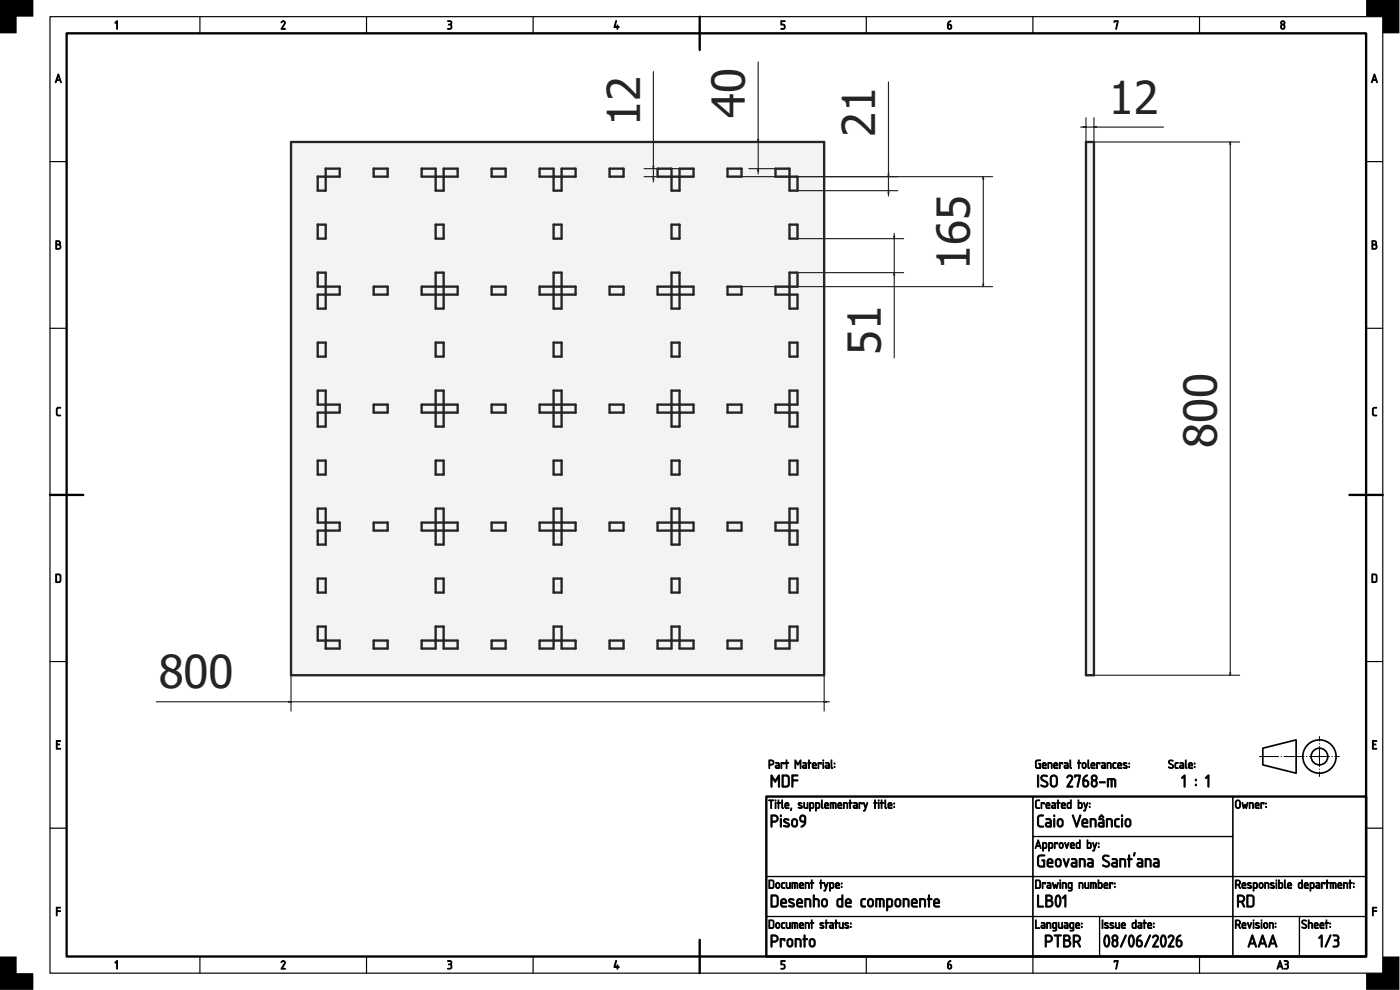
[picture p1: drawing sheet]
<svg xmlns="http://www.w3.org/2000/svg" width="420mm" height="297mm" viewBox="0 0 420 297" stroke-linecap="round" stroke-linejoin="round" font-family="sans-serif">
<defs><g id="words">
<g font-size="13.7" fill="#212529">
<text x="223.5" y="35.3" transform="rotate(-90 223.5 35.3)">40</text>
<text x="332.8" y="34.1">12</text>
<text x="192.1" y="37.9" transform="rotate(-90 192.1 37.9)">12</text>
<text x="262.7" y="41" transform="rotate(-90 262.7 41)">21</text>
<text x="291.1" y="81" transform="rotate(-90 291.1 81)">165</text>
<text x="264.4" y="106.6" transform="rotate(-90 264.4 106.6)">51</text>
<text x="365.2" y="134.3" transform="rotate(-90 365.2 134.3)">800</text>
<text x="47.6" y="206.6">800</text>
</g>
</g></defs>
<path d="M20 10h390v277h-390zM210 5v10M15 148.5h10M405 148.5h10M230 239h180v48h-180zM210 282v10" fill="none" stroke="#000" stroke-width=".7"/>
<g fill="none" stroke="#000" stroke-width=".35">
<path d="M15 5h400v287h-400zM60 5v5M110 5v5M160 5v5M260 5v5M310 5v5M360 5v5M15 48.5h5M410 48.5h5M15 98.5h5M410 98.5h5M15 198.5h5"/>
<path d="M410 198.5h5M230 239h80v24h-80zM310 239h60v12h-60zM370 239h40v24h-40zM15 248.5h5M310 251h60v12h-60zM410 248.5h5M230 263h80v12h-80zM230 275h80v12h-80zM310 263h60v12h-60zM310 275h20v12h-20zM330 275h40v12h-40z"/>
<path d="M370 275h20v12h-20zM370 263h40v12h-40zM390 275h20v12h-20zM60 287v5M110 287v5M160 287v5M260 287v5M310 287v5M360 287v5"/>
</g>
<g fill="#000" stroke="#000" stroke-width=".3">
<path d="M35 6.3l.3 .1-.2 2.4-.1-2.2-.3 .4-.2-.1zM84.5 6.5a.64 .64 0 0 1 .9-.2 .64 .64 0 0 1 .1 .9l-.8 1.4h.8l.1 .2h-1.2l.9-1.7a.44 .44 0 0 0-.2-.6 .44 .44 0 0 0-.6 .4zM134.4 6.2h.1a.73 .73 0 0 1 .9 .2 .73 .73 0 0 1-.1 1 .78 .78 0 0 1 .2 1.1 .78 .78 0 0 1-1.1 .1 .66 .66 0 0 0 1-.5 .66 .66 0 0 0-.8-.7 .52 .52 0 0 0 .6-.2 .52 .52 0 0 0-.1-.7l-.7-.1zM184.8 6.2l.2 .2-.5 1.6h.7l.1-.5 .1 .5 .4 .2-.4 .1-.1 .5-.1-.5-.9-.1zM234.4 6.3h1.2l-1 .2v.8a.8 .8 0 0 1 1 .5 .8 .8 0 0 1-.6 1l-.6-.1 .6-.1a.54 .54 0 0 0 .4-.6 .54 .54 0 0 0-.5-.5h-.5zM334.4 6.2l1.2 .1-.6 2.5 .3-2.3h-.7l-.2 .2zM17.1 122.4l1-.2v.2l-.9 .3-.1 1.5 .3 .3h.7l.1 .3h-.9l-.4-.4v-1.6zM412.1 122.4l1-.2v.2l-.9 .3-.1 1.5 .3 .3h.6l.1 .3h-.8l-.4-.4v-1.6zM16.9 222.2h1.3l-.2 .3h-.9v.7l.8 .2-.8 .1v1h1l.1 .3h-1.3zM411.9 222.2h1.2l-.1 .3h-.9v.7l.8 .2-.8 .1v1h.9l.1 .3h-1.2zM16.9 272.2l1.3 .1-1 .1v.8l1 .2-1 .1-.2 1.3zM411.9 272.2l1.3 .1-1.1 .1v.8l1.1 .2-1.1 .1-.1 1.3z"/>
<path d="M35 288.3l.3 .1-.2 2.4-.1-2.2-.3 .4-.2-.2zM84.5 288.4a.64 .64 0 0 1 .9-.1 .64 .64 0 0 1 .1 .9l-.8 1.4h.8l.1 .2h-1.2l.9-1.7a.44 .44 0 0 0-.2-.7 .44 .44 0 0 0-.6 .4zM134.4 288.2h.1a.73 .73 0 0 1 .9 .2 .73 .73 0 0 1-.1 1 .78 .78 0 0 1 .2 1.1 .78 .78 0 0 1-1.1 .1 .66 .66 0 0 0 1-.5 .66 .66 0 0 0-.8-.7 .52 .52 0 0 0 .6-.3 .52 .52 0 0 0-.1-.6l-.7-.1zM184.8 288.2l.2 .1-.5 1.7h.7l.1-.5 .1 .5 .4 .2-.4 .1-.1 .5-.1-.5-.9-.1zM234.4 288.2l1.2 .1-1 .2v.7a.8 .8 0 0 1 1 .6 .8 .8 0 0 1-.6 1l-.6-.1 .6-.2a.54 .54 0 0 0 .4-.5 .54 .54 0 0 0-.5-.5h-.5zM334.4 288.2l1.2 .1-.6 2.5 .3-2.3h-.7l-.2 .2z"/>
<path d="M284.6 6.6l.7-.3-.7 1a.74 .74 0 0 1 1 .2 .74 .74 0 0 1-.2 1 .74 .74 0 0 1-1-.1v-1.3zM284.6 7.5v.7a.4 .4 0 0 0 .4 .4 .4 .4 0 0 0 .4-.4l-.1-.6z"/>
<path d="M384.5 8a.5 .5 0 0 0 1 0 .5 .5 0 0 0-1 0zM384.6 6.9a.4 .4 0 0 0 .8 0 .4 .4 0 0 0-.8 0zM384.6 6.4a.65 .65 0 0 1 .9 .1 .65 .65 0 0 1-.1 .9 .76 .76 0 0 1 .2 1.1 .76 .76 0 0 1-1.2 0 .76 .76 0 0 1 .2-1.1l-.3-.6z"/>
<path d="M17.4 22.2l.2 .1 .8 2.3-.1 .2-.3-.7h-1l-.2 .7-.2-.1zM17.5 22.7l-.4 1.2h.8z"/>
<path d="M412.4 22.2l.2 .1 .8 2.3-.1 .2-.3-.7h-1l-.2 .7-.2-.1zM412.5 22.7l-.4 1.2h.8z"/>
<path d="M16.8 72.3l.6-.1a.65 .65 0 0 1 .7 .4 .65 .65 0 0 1-.2 .8 .77 .77 0 0 1 .4 .8 .77 .77 0 0 1-.7 .6h-.8zM17 73.5v1.1h.5a.52 .52 0 0 0 .5-.6 .52 .52 0 0 0-.5-.5zM17 72.5v.8h.5a.39 .39 0 0 0 .4-.4 .39 .39 0 0 0-.4-.4z"/>
<path d="M411.8 72.3l.6-.1a.65 .65 0 0 1 .7 .4 .65 .65 0 0 1-.2 .8 .77 .77 0 0 1 .4 .8 .77 .77 0 0 1-.7 .6h-.8zM412 73.5v1.1h.5a.52 .52 0 0 0 .5-.6 .52 .52 0 0 0-.5-.5zM412 72.5v.8h.5a.39 .39 0 0 0 .4-.4 .39 .39 0 0 0-.4-.4z"/>
<path d="M17 172.5v2h.8l.2-.4v-1.4l-.2-.2zM16.8 172.2h1l.5 .5v1.6l-.5 .5h-1z"/>
<path d="M412 172.5v2h.8l.2-.4v-1.4l-.2-.2zM411.7 172.2h1.1l.4 .5v1.6l-.4 .5h-1.1z"/>
<path d="M231 228.3v1h.6a.52 .52 0 0 0 .4-.6 .52 .52 0 0 0-.5-.4zM230.8 228h.7a.77 .77 0 0 1 .8 .8 .77 .77 0 0 1-.7 .8h-.6v.8l-.2 .1zM233 229.9l.1 .4h.6v-.5zM232.8 228.8h.8l.3 .5v1.2l-.8 .1a.52 .52 0 0 1-.5-.5 .52 .52 0 0 1 .5-.5h.6l-.1-.4-.8-.2zM234.4 228.8l1 .1-.1 .4-.2-.3h-.5l-.1 1.6zM236 228l.2 .1v.7l.5 .1-.5 .1-.1 1.6-.2-1.6-.2-.1 .2-.1zM238.6 228l.9 1.2 .8-1.2v2.5l-.2-.1v-1.8l-.6 1-.7-1v1.8l-.2 .2zM241.1 229.9l.1 .4h.6v-.5zM241 228.8h.8l.3 .5v1.2l-.8 .1a.52 .52 0 0 1-.5-.5 .52 .52 0 0 1 .5-.5h.5v-.4l-.8-.2zM242.7 228l.2 .1v.7l.6 .1-.6 .1-.1 1.6-.1-1.6-.3-.1 .3-.1zM244.1 229.2l-.1 .4h.8l-.2-.5zM244 228.9a.64 .64 0 0 1 .8 0 .64 .64 0 0 1 .1 .9h-.9l.1 .5 .9 .2-.7 .1a1.06 1.06 0 0 1-.3-1.7zM245.5 228.8l1 .1-.1 .4-.1-.3h-.6l-.1 1.6zM247 228.8l.2 .1-.1 1.7zM246.9 228.2a.2 .2 0 0 1 .4 0 .2 .2 0 0 1-.4 0zM248 229.9v.4h.7v-.5zM247.8 228.8h.8l.3 .5v1.2l-.8 .1a.52 .52 0 0 1-.5-.5 .52 .52 0 0 1 .5-.5h.6l-.1-.4-.8-.2zM249.4 228l.3 .1 .1 2.5-.4-.4zM250.4 230h.2v.3h-.2zM250.4 228.9h.2v.3h-.2z"/>
<path d="M231.4 232.6h.3l.9 1.6 1-1.6h.3v3.5l-.3-.2v-2.6l-1 1.4-.9-1.4v2.7l-.3 .1zM235 232.9v2.9a1.14 1.14 0 0 0 1.5-.4v-2.2l-.4-.3zM234.7 232.6l1.6-.1 .6 .7v2.4l-.6 .6-1.6-.1zM237.7 232.5h1.6l.2 .2-.2 .1h-1.3v1.2h1.3l.2 .2-.2 .1h-1.3v1.7l-.2 .2-.2-.2z"/>
<path d="M311.4 232.6l.3 .1v3.3l-.2 .2-.1-.2zM312.6 232.8a1.41 1.41 0 0 1 1.8 .1l-.3 .1a.73 .73 0 0 0-1-.1 .73 .73 0 0 0-.2 .9l1.1 .6a1.02 1.02 0 0 1 .3 1.5 1.02 1.02 0 0 1-1.6 .1l-.3-.3 .1-.2a.88 .88 0 0 0 1 .4 .88 .88 0 0 0 .6-.9l-1.6-1.1-.2-.5zM315.8 233l-.3 .6v1.6a.75 .75 0 0 0 .8 .6 .75 .75 0 0 0 .7-.7v-1.5a.75 .75 0 0 0-.4-.7 .75 .75 0 0 0-.8 .1zM315.5 232.8a1.1 1.1 0 0 1 1.2-.2 1.1 1.1 0 0 1 .7 1v1.5a1.1 1.1 0 0 1-1.1 1.1 1.1 1.1 0 0 1-1.1-1.1v-1.8zM320.4 232.8a.92 .92 0 0 1 1.3-.1 .92 .92 0 0 1 .1 1.2l-1.2 1.9h1.2l.1 .4h-1.7l1.3-2.4a.63 .63 0 0 0-.3-.9 .63 .63 0 0 0-.9 .5l-.2-.2zM322.5 232.5h1.6l.2 .2-.9 3.5-.2-.2 .7-3.1h-1.1l-.2 .3zM325.4 233l1-.4v.2l-.9 .6-.2 .6a1.1 1.1 0 0 1 1.5 1 1.1 1.1 0 0 1-1.4 1.1l-.5-.7 .1-1.6zM325.3 234.3v1a.57 .57 0 0 0 .6 .5 .57 .57 0 0 0 .5-.5l-.1-.8zM327.7 235a.7 .7 0 0 0 1.4 0 .7 .7 0 0 0-1.4 0zM327.8 233.4a.6 .6 0 0 0 1.2 0 .6 .6 0 0 0-1.2 0zM327.8 232.7a.93 .93 0 0 1 1.3 .1 .93 .93 0 0 1-.2 1.4 1.09 1.09 0 0 1 .3 1.6 1.09 1.09 0 0 1-1.7 0 1.09 1.09 0 0 1 .3-1.6l-.3-.8zM330 234.6h1.6l.2 .1-1.7 .2zM332.4 233.6h.1a2.46 2.46 0 0 1 2.3 .3v2.2l-.3-.1-.1-1.9-.6-.1v2l-.2 .2-.2-.2v-2h-.7v2l-.2 .2-.2-.2z"/>
<path d="M310.9 228.2l1.4-.2-.2 .2-.9 .1-.2 .4v1.2l.2 .4h.8v-1l-.3-.1 .6-.1v1.4l-1 .1-.5-.3-.1-1.7zM313.1 229.2l-.1 .4h.8l-.2-.5zM313 228.9a.64 .64 0 0 1 .8 0 .64 .64 0 0 1 .1 .9h-.9l.1 .5 .9 .2-.7 .1a1.06 1.06 0 0 1-.3-1.7zM314.5 228.8a.87 .87 0 0 1 1 .1 .87 .87 0 0 1 .3 1l-.2 .7-.1-1.4-.8-.2v1.4l-.2 .1zM316.5 229.2v.4h.7l-.2-.5zM316.4 228.9a.64 .64 0 0 1 .9 0 .64 .64 0 0 1 .1 .9h-.9l.1 .5 .9 .2-.8 .1a1.06 1.06 0 0 1-.3-1.7zM318 228.8l1 .1-.1 .4-.2-.3h-.5l-.1 1.6zM319.6 229.9l.1 .4h.6v-.5zM319.5 228.8h.8l.3 .5v1.2l-.8 .1a.52 .52 0 0 1-.5-.5 .52 .52 0 0 1 .5-.5h.5v-.4l-.8-.2zM321.1 228l.2 .1 .2 2.5-.4-.4zM323.7 228l.2 .1v.7l.5 .1-.5 .1-.1 1.6-.2-1.6-.2-.1 .2-.1zM325.1 229.1l-.1 .9a.4 .4 0 0 0 .4 .3 .4 .4 0 0 0 .4-.4l-.2-.8zM325 228.9a.64 .64 0 0 1 1 .5v.6a.64 .64 0 0 1-.6 .6 .64 .64 0 0 1-.7-.7zM326.5 228l.2 .1 .2 2.5-.4-.4zM327.7 229.2l-.1 .4h.8l-.2-.5zM327.6 228.9a.64 .64 0 0 1 .9 0 .64 .64 0 0 1 0 .9h-.9l.1 .5 1 .2-.8 .1a1.06 1.06 0 0 1-.3-1.7zM329.1 228.8l1 .1-.1 .4-.1-.3h-.5l-.2 1.6zM330.8 229.9l.1 .4h.6v-.5zM330.7 228.8h.8l.3 .5-.1 1.2-.7 .1a.52 .52 0 0 1-.5-.5 .52 .52 0 0 1 .5-.5h.5v-.4l-.8-.2zM332.3 228.8a.87 .87 0 0 1 1 .1 .87 .87 0 0 1 .2 1l-.1 .7-.2-1.4-.7-.2v1.4l-.2 .1zM334.1 228.9l.7-.1 .1 .2a.52 .52 0 0 0-.6 0 .52 .52 0 0 0-.1 .6v.6l.8 .3a.65 .65 0 0 1-.8 0 .65 .65 0 0 1-.3-.8zM335.7 229.2l-.1 .4h.8l-.2-.5zM335.6 228.9a.64 .64 0 0 1 .8 0 .64 .64 0 0 1 .1 .9h-.9l.1 .5 1 .2-.8 .1a1.06 1.06 0 0 1-.3-1.7zM337.2 228.9a.5 .5 0 0 1 .5-.2 .5 .5 0 0 1 .4 .5l-.6-.2-.2 .2 .8 .5a.55 .55 0 0 1-.1 .9 .55 .55 0 0 1-.8-.4l.6 .1 .3-.2-.9-.6zM338.8 230h.2v.3h-.2zM338.8 228.9h.2v.3h-.2z"/>
<path d="M350.8 228.2l.2-.1a.75 .75 0 0 1 1 .3h-.1a.49 .49 0 0 0-.8-.1 .49 .49 0 0 0 .1 .7l.6 .3a.73 .73 0 0 1 0 1.2 .73 .73 0 0 1-1.1-.4h.1a.54 .54 0 0 0 .8 .3 .54 .54 0 0 0 .2-.7l-1-.6-.1-.4zM352.7 228.9l.8-.1 .1 .2a.52 .52 0 0 0-.6 0 .52 .52 0 0 0-.2 .6l.1 .6 .7 .3a.65 .65 0 0 1-.8 0 .65 .65 0 0 1-.2-.8zM354.3 229.9l.1 .4h.6v-.5zM354.1 228.8h.9l.3 .5-.1 1.2-.7 .1a.52 .52 0 0 1-.5-.5 .52 .52 0 0 1 .5-.5h.5v-.4l-.9-.2zM355.8 228l.2 .1 .1 2.5-.4-.4zM357 229.2l-.1 .4h.8l-.2-.5zM356.9 228.9a.64 .64 0 0 1 .8 0 .64 .64 0 0 1 .1 .9h-.9l.1 .5 .9 .2-.8 .1a1.06 1.06 0 0 1-.2-1.7zM358.4 230h.2v.3h-.2zM358.4 228.9h.2v.3h-.2z"/>
<path d="M355.3 232.6l.4 .1v3.3l-.2 .2-.2-.2v-2.9l-.5 .5-.2-.2zM358.8 235.3h.2v.4h-.2zM358.8 233.8h.2v.4h-.2zM362.5 232.6l.3 .1v3.3l-.1 .2-.2-.2v-2.9l-.5 .5-.2-.2z"/>
<path d="M230.7 240l1.5 .1-.6 .1-.2 2.4-.1-2.4h-.6zM232.7 240.8l.2 .1-.1 1.7zM232.6 240.2a.2 .2 0 0 1 .4 0 .2 .2 0 0 1-.4 0zM233.5 240l.2 .1v.7l.6 .1-.6 .1-.1 1.6-.1-1.6-.3-.1 .3-.1zM234.6 240l.3 .1 .1 2.5-.4-.4zM235.9 241.2l-.1 .4h.7l-.2-.5zM235.7 240.9a.64 .64 0 0 1 .9 0 .64 .64 0 0 1 .1 .9h-.9l.1 .5 .9 .2-.8 .1a1.06 1.06 0 0 1-.3-1.7zM237.4 242.5h.2l-.2 .7zM239.6 240.9a.5 .5 0 0 1 .6-.2 .5 .5 0 0 1 .4 .5l-.6-.2-.2 .2 .7 .5a.55 .55 0 0 1-.1 .9 .55 .55 0 0 1-.8-.4l.7 .1 .3-.2-1-.6zM241.2 240.8l.3 .1v1.3l.2 .1h.5v-1.4h.3v1.7h-.8a1.3 1.3 0 0 1-.5-1.8zM243.2 241v1.3h.7l.1-1.1zM243 240.8a.94 .94 0 0 1 1.3 .8 .94 .94 0 0 1-1.1 1l-.1 .8zM245 241v1.3h.7l.1-1.1zM244.8 240.8a.94 .94 0 0 1 1.3 .8 .94 .94 0 0 1-1.1 1l-.1 .8zM246.6 240l.2 .1 .1 2.5-.4-.4zM247.8 241.2l-.1 .4h.8l-.2-.5zM247.6 240.9a.64 .64 0 0 1 .9 0 .64 .64 0 0 1 .1 .9h-.9l.1 .5 .9 .2-.8 .1a1.06 1.06 0 0 1-.3-1.7zM249.2 240.8h.1a1.21 1.21 0 0 1 1.7 .5l-.2 1.3-.1-1.4-.5-.2-.1 1.6-.2-1.6h-.5l-.1 1.6zM251.7 241.2v.4h.7l-.2-.5zM251.6 240.9a.64 .64 0 0 1 .9 0 .64 .64 0 0 1 .1 .9h-.9l.1 .5 .9 .2-.8 .1a1.06 1.06 0 0 1-.3-1.7zM253.2 240.8a.87 .87 0 0 1 1 .1 .87 .87 0 0 1 .2 1l-.1 .7-.1-1.4-.8-.2v1.4l-.2 .1zM255 240l.2 .1v.7l.6 .1-.6 .1-.1 1.6-.1-1.6-.3-.1 .3-.1zM256.4 241.9v.4h.7v-.5zM256.2 240.8h.8l.3 .5v1.2l-.8 .1a.52 .52 0 0 1-.5-.5 .52 .52 0 0 1 .5-.5h.6l-.1-.4-.8-.2zM257.8 240.8l1 .1-.1 .4-.2-.3h-.5l-.1 1.6zM259.2 240.8l.2 .1 .4 1.2 .4-1.2h.2l-.9 2.5-.4-.2 .3-.1 .2-.6zM262.5 240l.2 .1v.7l.5 .1-.5 .1-.1 1.6-.1-1.6-.3-.1 .3-.1zM263.6 240.8l.2 .1-.1 1.7zM263.6 240.2a.17 .17 0 0 1 .3 0 .17 .17 0 0 1-.3 0zM264.5 240l.2 .1v.7l.5 .1-.5 .1-.1 1.6-.1-1.6-.3-.1 .3-.1zM265.6 240l.2 .1 .1 2.5-.3-.4zM266.8 241.2l-.1 .4h.8l-.2-.5zM266.7 240.9a.64 .64 0 0 1 .9 0 .64 .64 0 0 1 0 .9h-.9l.1 .5 1 .2-.8 .1a1.06 1.06 0 0 1-.3-1.7zM268.3 242h.2v.3h-.2zM268.3 240.9h.2v.3h-.2z"/>
<path d="M231.7 244.9v1.4h.8a.75 .75 0 0 0 .7-.7 .75 .75 0 0 0-.8-.7zM231.4 244.6l.2-.1a1.69 1.69 0 0 1 1.7 .4 1.1 1.1 0 0 1 .2 1.1 1.1 1.1 0 0 1-1 .7h-.8v1.3l-.3 .1zM234.2 245.7l.3 .1v2.2l-.1 .2-.2-.2zM234.2 244.8a.24 .24 0 0 1 .4 0 .24 .24 0 0 1-.4 0zM235.3 245.8a.97 .97 0 0 1 1.4 .3h-.1a.82 .82 0 0 0-1.1 .2l1.1 .6a.71 .71 0 0 1 .2 1 .71 .71 0 0 1-1 .2l-.6-.2 .2-.2a.65 .65 0 0 0 .7 .2 .65 .65 0 0 0 .5-.5l-1.3-.7-.2-.5zM238.1 246.1l-.2 1.2a.57 .57 0 0 0 .6 .5 .57 .57 0 0 0 .5-.6l-.2-1.1-.3-.2zM237.9 245.8a.92 .92 0 0 1 1.5 .6v.9a.91 .91 0 0 1-1 .9 .91 .91 0 0 1-.9-.9l.1-1.1zM240.2 244.9a1.03 1.03 0 0 1 1.3-.2 1.03 1.03 0 0 1 .3 1.4 1.69 1.69 0 0 1-1.4 2v-.2a1.49 1.49 0 0 0 1.1-1.2 1.17 1.17 0 0 1-1.4-.4 1.17 1.17 0 0 1 .1-1.4zM240.5 245a.78 .78 0 0 0-.1 1.1 .78 .78 0 0 0 1.1 .2v-.9a.56 .56 0 0 0-.4-.5 .56 .56 0 0 0-.6 .1z"/>
<path d="M310.9 240.2l1.1-.2v.2l-1 .3v1.4l.2 .4h.7l.1 .3h-.8l-.4-.4-.1-1.6zM312.5 240.8l1 .1-.2 .4-.1-.3h-.5l-.2 1.6zM314.2 241.2l-.1 .4h.8l-.2-.5zM314.1 240.9a.64 .64 0 0 1 .8 0 .64 .64 0 0 1 .1 .9h-.9l.1 .5 .9 .2-.7 .1a1.06 1.06 0 0 1-.3-1.7zM315.9 241.9l.1 .4h.6v-.5zM315.7 240.8h.8l.3 .5v1.2l-.8 .1a.52 .52 0 0 1-.5-.5 .52 .52 0 0 1 .5-.5h.6v-.4l-.9-.2zM317.4 240l.3 .1v.7l.5 .1-.5 .1-.2 1.6-.1-1.6-.2-.1 .2-.1zM318.8 241.2l-.1 .4h.8l-.2-.5zM318.7 240.9a.64 .64 0 0 1 .9 0 .64 .64 0 0 1 .1 .9h-1l.2 .5 .9 .2-.8 .1a1.06 1.06 0 0 1-.3-1.7zM320.6 241.1l-.1 .1a.71 .71 0 0 0 .5 1.1h.3v-1.3zM320.3 241l1-.2v-.7l.2-.1v2.6h-1l-.2-.3zM323.8 241v1.3h.5a.91 .91 0 0 0 .2-1.2zM323.6 240l.2 .1v.7h.7l.3 .3v1l-.3 .5-1-.1zM325.2 240.8l.3 .1 .3 1.2 .4-1.2h.3l-.9 2.5-.4-.2 .3-.1 .2-.6zM326.9 242h.2v.3h-.1zM327 240.9h.1l.1 .3h-.2z"/>
<path d="M311.5 252l.2 .1 .8 2.3-.2 .2-.3-.7h-.9l-.2 .7-.2-.1zM311.6 252.5l-.4 1.2h.8zM313.1 253v1.3h.7l.1-1.1zM312.9 252.8a.94 .94 0 0 1 1.4 .8 .94 .94 0 0 1-1.2 1l-.1 .8zM314.9 253v1.3h.7l.1-1.1zM314.7 252.8a.94 .94 0 0 1 1.3 .8 .94 .94 0 0 1-1.1 1l-.1 .8zM316.4 252.8l1 .1-.1 .4-.1-.3h-.5l-.2 1.6zM318.2 253.1l-.1 .9a.4 .4 0 0 0 .4 .3 .4 .4 0 0 0 .4-.4l-.2-.8zM318.1 252.9a.64 .64 0 0 1 1 .5v.6a.64 .64 0 0 1-.6 .6 .64 .64 0 0 1-.7-.7zM319.5 252.8l.3 .1 .4 1.2 .3-1.2h.3l-.6 1.7zM321.5 253.2l-.1 .4h.8l-.2-.5zM321.4 252.9a.64 .64 0 0 1 .9 0 .64 .64 0 0 1 .1 .9h-1l.2 .5 .9 .2-.8 .1a1.06 1.06 0 0 1-.3-1.7zM323.3 253.1l-.1 .1a.71 .71 0 0 0 .5 1.1h.3v-1.3zM323 253l1-.2v-.7l.2-.1v2.6h-.9l-.3-.3zM326.5 253v1.3h.5a.91 .91 0 0 0 .2-1.2zM326.3 252l.2 .1v.7h.7l.3 .3v1l-.3 .5-1-.1zM327.9 252.8l.3 .1 .3 1.2 .5-1.2h.2l-.9 2.5-.4-.2 .3-.1 .2-.6zM329.7 254h.2v.3h-.2zM329.7 252.9h.2v.3h-.2z"/>
<path d="M311.6 244.7l.4-.2h1.1v.3l-1 .1-.4 .3v2.1l.3 .5h1l.2 .3h-1.2l-.6-.4v-2.3zM314.1 247.2v.4l.2 .2h.9v-.7zM313.9 245.6h1.1l.5 .6v1.9l-1.1 .1a.74 .74 0 0 1-.7-.8 .74 .74 0 0 1 .7-.7h.8l-.1-.5-1.2-.3zM316.3 245.7l.3 .1v2.2l-.2 .2-.2-.2zM316.2 244.8a.25 .25 0 0 1 .5 0 .25 .25 0 0 1-.5 0zM317.8 246.1l-.2 1.2a.57 .57 0 0 0 .6 .5 .57 .57 0 0 0 .5-.6l-.1-1.1-.4-.2zM317.6 245.8a.92 .92 0 0 1 1.5 .6v.9a.91 .91 0 0 1-.9 .9 .91 .91 0 0 1-.9-.9v-1.1zM321.9 244.6l.3 .1 .9 2.8 .9-2.8 .4-.2-1.2 3.6-.3-.1zM325.2 246.2l-.2 .5h1.2a.58 .58 0 0 0-.3-.7 .58 .58 0 0 0-.7 .2zM325 245.8a.92 .92 0 0 1 1.2 0 .92 .92 0 0 1 .1 1.3h-1.3l.2 .7 1.3 .2-1.1 .2a.89 .89 0 0 1-.7-1.2v-.8zM327.2 245.6a1.44 1.44 0 0 1 1.8 .5v1.8l-.2 .3-.2-.3v-1.7l-.3-.2h-.8v2l-.2 .2-.2-.2zM330.4 244.5h.3l.6 .8-.7-.4-.7 .4zM330 247.2l-.1 .4 .2 .2h.9v-.7zM329.8 245.6h1.1l.5 .6v1.9l-1.2 .1a.74 .74 0 0 1-.7-.8 .74 .74 0 0 1 .8-.7h.7v-.5l-1.2-.3zM332.1 245.6a1.44 1.44 0 0 1 1.7 .5v1.8l-.1 .3-.2-.3v-1.7l-.4-.2h-.7v2l-.2 .2-.2-.2zM334.7 245.8l1.1-.2 .1 .3a.77 .77 0 0 0-.9 .1 .77 .77 0 0 0-.2 .9l.1 .7 1 .3-.1 .3a.99 .99 0 0 1-1.1-.3 .99 .99 0 0 1-.2-1.1zM336.6 245.7l.3 .1v2.2l-.2 .2-.1-.2zM336.5 244.8a.25 .25 0 0 1 .5 0 .25 .25 0 0 1-.5 0zM338.1 246.1l-.2 1.2a.57 .57 0 0 0 .7 .5 .57 .57 0 0 0 .5-.6l-.2-1.1-.4-.2zM337.9 245.8a.92 .92 0 0 1 1.5 .6v.9a.91 .91 0 0 1-.9 .9 .91 .91 0 0 1-.9-.9v-1.1z"/>
<path d="M311.6 256.8l.7-.3h1.2l-.1 .3-1.4 .1-.3 .5v2l.3 .4h1.2v-1.5l-.5-.1 .1-.2h.7v2.1l-1.5 .1-.5-.5-.1-2.3zM314.7 258.2l-.1 .5h1.1a.58 .58 0 0 0-.3-.7 .58 .58 0 0 0-.7 .2zM314.5 257.8a.92 .92 0 0 1 1.3 0 .92 .92 0 0 1 .1 1.3h-1.3l.1 .7 1.3 .2-1.1 .2a.89 .89 0 0 1-.7-1.2v-.8zM317.2 258.1l-.2 1.2a.57 .57 0 0 0 .6 .5 .57 .57 0 0 0 .6-.6l-.2-1.1-.4-.2zM317 257.8a.92 .92 0 0 1 1.5 .6v.9a.91 .91 0 0 1-.9 .9 .91 .91 0 0 1-.9-.9v-1.1zM319.1 257.7l.3 .1 .6 1.6 .6-1.7 .3 .1-.9 2.4zM321.9 259.2l-.1 .4 .2 .2h.9v-.7zM321.6 257.6h1.1l.5 .6v1.9l-1.1 .1a.74 .74 0 0 1-.7-.8 .74 .74 0 0 1 .7-.7h.8v-.5l-1.3-.3zM323.9 257.6a1.44 1.44 0 0 1 1.8 .5v1.8l-.2 .3-.1-.3-.1-1.7-.3-.2h-.8v2l-.1 .2-.2-.2zM326.7 259.2v.4l.2 .2h.9v-.7zM326.5 257.6h1.1l.5 .6v1.9l-1.1 .1a.74 .74 0 0 1-.7-.8 .74 .74 0 0 1 .7-.7h.8l-.1-.5-1.2-.3zM331.1 256.8a1.41 1.41 0 0 1 1.8 .1l-.3 .1a.73 .73 0 0 0-1-.1 .73 .73 0 0 0-.2 .9l1.1 .6a1.02 1.02 0 0 1 .3 1.5 1.02 1.02 0 0 1-1.5 .1l-.4-.3 .1-.2a.88 .88 0 0 0 1 .4 .88 .88 0 0 0 .7-.9l-1.7-1.1-.1-.5zM334 259.2l-.1 .4 .3 .2h.8v-.7zM333.8 257.6h1.1l.5 .6v1.9l-1.1 .1a.74 .74 0 0 1-.7-.8 .74 .74 0 0 1 .7-.7h.7v-.5l-1.2-.3zM336.1 257.6a1.44 1.44 0 0 1 1.7 .5l.1 1.8-.2 .3-.2-.3v-1.7l-.3-.2h-.8v2l-.2 .2-.2-.2zM338.7 256.5l.3 .2v.9l.8 .2-.8 .2v2l-.1 .2-.2-.2v-2l-.4-.2 .4-.2zM340.4 255.8l.3 .1-.4 1-.1-.2zM341.6 259.2v.4l.2 .2h.9v-.7zM341.4 257.6h1.1l.5 .6v1.9l-1.1 .1a.74 .74 0 0 1-.7-.8 .74 .74 0 0 1 .7-.7h.8l-.1-.5-1.2-.3zM343.7 257.6a1.44 1.44 0 0 1 1.8 .5v1.8l-.2 .3-.2-.3v-1.7l-.3-.2h-.8v2l-.2 .2-.1-.2zM346.5 259.2l-.1 .4 .3 .2h.8v-.7zM346.3 257.6h1.1l.5 .6v1.9l-1.1 .1a.74 .74 0 0 1-.7-.8 .74 .74 0 0 1 .7-.7h.7v-.5l-1.2-.3z"/>
<path d="M371.2 240.4l-.2 1.5a.52 .52 0 0 0 .5 .4 .52 .52 0 0 0 .5-.5v-1.3l-.5-.2zM371 240.2a.77 .77 0 0 1 .8-.1 .77 .77 0 0 1 .5 .7v1a.77 .77 0 0 1-.8 .8 .77 .77 0 0 1-.8-.7l.1-1.4zM372.7 240.8l.3 .1 .2 1.1 .4-.7 .4 .7 .3-1.1 .2-.1-.4 1.8-.5-.8-.5 .8zM374.9 240.8a.87 .87 0 0 1 1.1 .1 .87 .87 0 0 1 .2 1l-.1 .7-.2-1.4-.8-.2v1.4l-.2 .1zM377 241.2l-.1 .4h.8l-.2-.5zM376.9 240.9a.64 .64 0 0 1 .8 0 .64 .64 0 0 1 .1 .9h-.9l.1 .5 .9 .2-.8 .1a1.06 1.06 0 0 1-.2-1.7zM378.4 240.8l1 .1-.1 .4-.2-.3h-.5l-.1 1.6zM379.9 242h.2v.3h-.2zM379.9 240.9h.2v.3h-.2z"/>
<path d="M231 264.3v2h.8l.2-.4v-1.4l-.2-.2zM230.8 264h1l.5 .5v1.6l-.4 .5h-1.1zM233.2 265.1l-.2 .9a.4 .4 0 0 0 .4 .3 .4 .4 0 0 0 .4-.4l-.1-.8zM233 264.9a.64 .64 0 0 1 1.1 .5v.6a.64 .64 0 0 1-.7 .6 .64 .64 0 0 1-.6-.7zM234.6 264.9l.8-.1 .1 .2a.52 .52 0 0 0-.6 0 .52 .52 0 0 0-.2 .6l.1 .6 .7 .3a.65 .65 0 0 1-.8 0 .65 .65 0 0 1-.2-.8zM235.9 264.8l.3 .1v1.3l.2 .1h.6v-1.4h.2v1.7h-.8a1.3 1.3 0 0 1-.5-1.8zM237.7 264.8h.1a1.21 1.21 0 0 1 1.6 .5l-.1 1.3-.1-1.4-.5-.2-.2 1.6-.1-1.6h-.5l-.1 1.6zM240.2 265.2l-.1 .4h.8l-.2-.5zM240.1 264.9a.64 .64 0 0 1 .9 0 .64 .64 0 0 1 .1 .9h-1l.2 .5 .9 .2-.8 .1a1.06 1.06 0 0 1-.3-1.7zM241.7 264.8a.87 .87 0 0 1 1 .1 .87 .87 0 0 1 .2 1l-.1 .7-.2-1.4-.7-.2v1.4l-.2 .1zM243.5 264l.2 .1v.7l.6 .1-.6 .1-.1 1.6-.1-1.6-.3-.1 .3-.1zM246.3 264l.2 .1v.7l.5 .1-.5 .1-.2 1.6-.1-1.6-.2-.1 .2-.1zM247.3 264.8l.2 .1 .4 1.2 .4-1.2h.2l-.9 2.5-.4-.2 .3-.1 .2-.6zM249.2 265v1.3h.7l.1-1.1zM249 264.8a.94 .94 0 0 1 1.3 .8 .94 .94 0 0 1-1.1 1l-.1 .8zM251 265.2v.4h.7l-.2-.5zM250.9 264.9a.64 .64 0 0 1 .9 0 .64 .64 0 0 1 .1 .9h-.9l.1 .5 .9 .2-.8 .1a1.06 1.06 0 0 1-.3-1.7zM252.5 266h.2v.3h-.2zM252.5 264.9h.2v.3h-.2z"/>
<path d="M231 276.3v2h.8l.2-.4v-1.4l-.2-.2zM230.8 276h1l.5 .5v1.6l-.4 .5h-1.1zM233.2 277.1l-.2 .9a.4 .4 0 0 0 .4 .3 .4 .4 0 0 0 .4-.4l-.1-.8zM233 276.9a.64 .64 0 0 1 1.1 .5v.6a.64 .64 0 0 1-.7 .6 .64 .64 0 0 1-.6-.7zM234.6 276.9l.8-.1 .1 .2a.52 .52 0 0 0-.6 0 .52 .52 0 0 0-.2 .6l.1 .6 .7 .3a.65 .65 0 0 1-.8 0 .65 .65 0 0 1-.2-.8zM235.9 276.8l.3 .1v1.3l.2 .1h.6v-1.4h.2v1.7h-.8a1.3 1.3 0 0 1-.5-1.8zM237.7 276.8h.1a1.21 1.21 0 0 1 1.6 .5l-.1 1.3-.1-1.4-.5-.2-.2 1.6-.1-1.6h-.5l-.1 1.6zM240.2 277.2l-.1 .4h.8l-.2-.5zM240.1 276.9a.64 .64 0 0 1 .9 0 .64 .64 0 0 1 .1 .9h-1l.2 .5 .9 .2-.8 .1a1.06 1.06 0 0 1-.3-1.7zM241.7 276.8a.87 .87 0 0 1 1 .1 .87 .87 0 0 1 .2 1l-.1 .7-.2-1.4-.7-.2v1.4l-.2 .1zM243.5 276l.2 .1v.7l.6 .1-.6 .1-.1 1.6-.1-1.6-.3-.1 .3-.1zM246.2 276.9a.5 .5 0 0 1 .5-.2 .5 .5 0 0 1 .4 .4l-.6-.1-.2 .2 .7 .5a.55 .55 0 0 1 0 .9 .55 .55 0 0 1-.9-.4l.7 .1 .3-.2-.9-.6zM247.9 276l.2 .1v.7l.5 .1-.5 .1-.1 1.6-.1-1.6-.3-.1 .3-.1zM249.2 277.9l.1 .4h.6v-.5zM249 276.8h.9l.3 .5-.1 1.2-.7 .1a.52 .52 0 0 1-.5-.5 .52 .52 0 0 1 .5-.5h.5v-.4l-.9-.2zM250.8 276l.2 .1v.7l.5 .1-.5 .1-.1 1.6-.1-1.6-.3-.1 .3-.1zM251.9 276.8l.2 .1v1.3l.2 .1h.6v-1.4h.2v1.7h-.8a1.3 1.3 0 0 1-.4-1.8zM253.6 276.9a.5 .5 0 0 1 .6-.2 .5 .5 0 0 1 .3 .4l-.5-.1-.2 .2 .7 .5a.55 .55 0 0 1-.1 .9 .55 .55 0 0 1-.8-.4l.7 .1 .2-.2-.9-.6zM255.3 278h.1l.1 .3h-.2zM255.3 276.9h.2v.3h-.2z"/>
<path d="M231.7 268.9v2.9a1.14 1.14 0 0 0 1.5-.4v-2.2l-.4-.3zM231.4 268.6l1.5-.1 .6 .7v2.4l-.6 .6-1.5-.1zM234.7 270.2l-.1 .5h1.1a.58 .58 0 0 0-.2-.7 .58 .58 0 0 0-.8 .2zM234.6 269.8a.92 .92 0 0 1 1.2 0 .92 .92 0 0 1 .1 1.3h-1.3l.2 .7 1.3 .2-1.1 .2a.89 .89 0 0 1-.7-1.2v-.8zM236.8 269.8a.97 .97 0 0 1 1.5 .3h-.2a.82 .82 0 0 0-1.1 .2l1.1 .6a.71 .71 0 0 1 .3 1 .71 .71 0 0 1-1 .2l-.7-.2 .2-.2a.65 .65 0 0 0 .7 .2 .65 .65 0 0 0 .5-.5l-1.3-.7-.1-.5zM239.5 270.2l-.1 .5h1.1a.58 .58 0 0 0-.2-.7 .58 .58 0 0 0-.8 .2zM239.4 269.8a.92 .92 0 0 1 1.2 0 .92 .92 0 0 1 .1 1.3h-1.3l.2 .7 1.3 .2-1.1 .2a.89 .89 0 0 1-.7-1.2v-.8zM241.6 269.6a1.44 1.44 0 0 1 1.7 .5l.1 1.8-.2 .3-.2-.3v-1.7l-.3-.2h-.8v2l-.2 .2-.2-.2zM244.1 268.5h.3v1.1h1l.4 .4v2.1l-.3-.1v-1.9l-.4-.1h-.7v2l-.3 .1zM247.1 270.1l-.2 1.2a.57 .57 0 0 0 .6 .5 .57 .57 0 0 0 .5-.6l-.2-1.1-.4-.2zM246.9 269.8a.92 .92 0 0 1 1.4 .6v.9a.91 .91 0 0 1-.9 .9 .91 .91 0 0 1-.9-.9l.1-1.1zM251.7 270l-.2 .4 .1 1.2 1 .2v-1.8zM251.3 269.9l.4-.3h.9v-.9l.3-.2v3.6l-1.2 .1-.4-.4-.1-1.5zM254.2 270.2l-.2 .5h1.2a.58 .58 0 0 0-.3-.7 .58 .58 0 0 0-.7 .2zM254 269.8a.92 .92 0 0 1 1.2 0 .92 .92 0 0 1 .1 1.3h-1.3l.2 .7 1.3 .2-1.1 .2a.89 .89 0 0 1-.7-1.2v-.8zM258.5 269.8l1.1-.2 .1 .3a.77 .77 0 0 0-.9 .1 .77 .77 0 0 0-.1 .9v.7l1 .3-.1 .3a.99 .99 0 0 1-1.1-.3 .99 .99 0 0 1-.2-1.1zM260.9 270.1l-.2 1.2a.57 .57 0 0 0 .6 .5 .57 .57 0 0 0 .5-.6l-.2-1.1-.3-.2zM260.7 269.8a.92 .92 0 0 1 1.5 .6v.9a.91 .91 0 0 1-.9 .9 .91 .91 0 0 1-1-.9l.1-1.1zM262.9 269.6h.1a2.46 2.46 0 0 1 2.3 .3v2.2l-.3-.1-.1-1.9-.6-.1v2l-.2 .2-.2-.2v-2h-.7v2l-.2 .2-.2-.2zM266.4 270v1.8h1l.2-.4-.1-1.2-.2-.2zM266.1 269.7a1.38 1.38 0 0 1 1.8 .5v.2a1.27 1.27 0 0 1-.7 1.8h-.8v1h-.3zM269.1 270.1l-.2 1.2a.57 .57 0 0 0 .6 .5 .57 .57 0 0 0 .5-.6l-.1-1.1-.4-.2zM268.9 269.8a.92 .92 0 0 1 1.5 .6v.9a.91 .91 0 0 1-.9 .9 .91 .91 0 0 1-.9-.9v-1.1zM271.1 269.6a1.44 1.44 0 0 1 1.7 .5v1.8l-.1 .3-.2-.3v-1.7l-.4-.2h-.7v2l-.2 .2-.2-.2zM274 270.2l-.2 .5h1.2a.58 .58 0 0 0-.3-.7 .58 .58 0 0 0-.7 .2zM273.8 269.8a.92 .92 0 0 1 1.2 0 .92 .92 0 0 1 .2 1.3h-1.4l.2 .7 1.3 .2-1.1 .2a.89 .89 0 0 1-.7-1.2v-.8zM276 269.6a1.44 1.44 0 0 1 1.8 .5v1.8l-.2 .3-.2-.3v-1.7l-.3-.2h-.8v2l-.2 .2-.1-.2zM278.7 268.5l.3 .2v.9l.7 .2-.7 .2v2l-.2 .2-.2-.2v-2l-.3-.2 .3-.2zM280.7 270.2l-.2 .5h1.2a.58 .58 0 0 0-.3-.7 .58 .58 0 0 0-.7 .2zM280.5 269.8a.92 .92 0 0 1 1.2 0 .92 .92 0 0 1 .1 1.3h-1.3l.2 .7 1.3 .2-1.1 .2a.89 .89 0 0 1-.7-1.2v-.8z"/>
<path d="M310.8 276l.2 .1v2.2h.9l.1 .3h-1.2zM312.7 277.9l.1 .4h.6v-.5zM312.5 276.8h.9l.3 .5-.1 1.2-.7 .1a.52 .52 0 0 1-.5-.5 .52 .52 0 0 1 .5-.5h.5v-.4l-.9-.2zM314.1 276.8a.87 .87 0 0 1 1.1 .1 .87 .87 0 0 1 .2 1l-.1 .7-.2-1.4-.7-.2v1.4l-.3 .1zM316.2 277.1l-.1 1.1 .8 .1v-1.3zM316 276.9l1.1-.1v2.1a.65 .65 0 0 1-1.1 .3l.7-.1 .2-.5a.73 .73 0 0 1-.8-.1 .73 .73 0 0 1-.3-.8zM317.6 276.8l.2 .1 .1 1.3 .2 .1h.5v-1.4h.3v1.7h-.8a1.3 1.3 0 0 1-.5-1.8zM319.6 277.9l.1 .4h.6v-.5zM319.4 276.8h.9l.3 .5-.1 1.2-.7 .1a.52 .52 0 0 1-.5-.5 .52 .52 0 0 1 .5-.5h.5v-.4l-.9-.2zM321.3 277.1v1.1l.7 .1v-1.3zM321.2 276.9l1.1-.1v2.1a.65 .65 0 0 1-1.1 .3l.7-.1 .1-.5a.73 .73 0 0 1-.8-.1 .73 .73 0 0 1-.2-.8zM323.1 277.2l-.1 .4h.8l-.2-.5zM323 276.9a.64 .64 0 0 1 .9 0 .64 .64 0 0 1 0 .9h-.9l.1 .5 1 .2-.8 .1a1.06 1.06 0 0 1-.3-1.7zM324.6 278h.2v.3h-.2zM324.6 276.9h.2v.3h-.2z"/>
<path d="M311 264.3v2h.8l.2-.4v-1.4l-.2-.2zM310.8 264h1l.5 .5v1.6l-.5 .5h-1zM312.8 264.8l1 .1-.1 .4-.1-.3h-.6l-.1 1.6zM314.5 265.9l.1 .4h.6v-.5zM314.3 264.8h.8l.3 .5v1.2l-.8 .1a.52 .52 0 0 1-.5-.5 .52 .52 0 0 1 .5-.5h.6v-.4l-.9-.2zM315.9 264.8l.2 .1 .3 1.1 .3-.7 .4 .7 .3-1.1 .2-.1-.4 1.8-.5-.8-.4 .8zM318.1 264.8l.2 .1-.1 1.7zM318 264.2a.2 .2 0 0 1 .4 0 .2 .2 0 0 1-.4 0zM318.8 264.8a.87 .87 0 0 1 1.1 .1 .87 .87 0 0 1 .2 1l-.2 .7-.1-1.4-.8-.2v1.4l-.2 .1zM320.8 265.1v1.1l.7 .1v-1.3zM320.7 264.9l1.1-.1v2.1a.65 .65 0 0 1-1.1 .3l.7-.1 .1-.5a.73 .73 0 0 1-.8-.1 .73 .73 0 0 1-.2-.8zM323.8 264.8a.87 .87 0 0 1 1.1 .1 .87 .87 0 0 1 .2 1l-.1 .7-.2-1.4-.8-.2v1.4l-.2 .1zM325.5 264.8l.3 .1v1.3l.2 .1h.6v-1.4h.2v1.7h-.8a1.3 1.3 0 0 1-.5-1.8zM327.3 264.8h.1a1.21 1.21 0 0 1 1.7 .5l-.2 1.3-.1-1.4-.5-.2-.1 1.6-.2-1.6h-.5l-.1 1.6zM329.8 265v1.3h.5a.91 .91 0 0 0 .2-1.2zM329.6 264l.2 .1v.7h.7l.3 .3v1l-.3 .5-1-.1zM331.6 265.2l-.1 .4h.8l-.2-.5zM331.5 264.9a.64 .64 0 0 1 .8 0 .64 .64 0 0 1 .1 .9h-.9l.1 .5 .9 .2-.7 .1a1.06 1.06 0 0 1-.3-1.7zM333 264.8l1 .1-.1 .4-.1-.3h-.6l-.1 1.6zM334.5 266h.2v.3h-.2zM334.5 264.9h.2v.3h-.2z"/>
<path d="M311.4 268.6l.3 .1v3.1h1.3l.1 .3h-1.7zM313.9 268.6l.9-.1a.93 .93 0 0 1 1 .6 .93 .93 0 0 1-.3 1 1.11 1.11 0 0 1 .5 1.2 1.11 1.11 0 0 1-.9 .9l-1.2-.1zM314.2 270.4v1.5h.8a.74 .74 0 0 0 .7-.8 .74 .74 0 0 0-.7-.7zM314.2 268.9v1.1h.7a.56 .56 0 0 0 .6-.6 .56 .56 0 0 0-.6-.5zM317.4 268.9l-.4 1.4 .4 1.5a1.13 1.13 0 0 0 .7-1.5 1.18 1.18 0 0 0-.7-1.4zM317.1 268.6a.84 .84 0 0 1 .9 .1 .84 .84 0 0 1 .4 .8v1.1a1.29 1.29 0 0 1-1.1 1.6 2.82 2.82 0 0 1-.2-3.6zM319.6 268.6l.3 .1v3.3l-.2 .2-.1-.2v-2.9l-.5 .5-.3-.2z"/>
<path d="M330.8 276l.2 .2-.1 2.4zM331.6 276.9a.5 .5 0 0 1 .5-.2 .5 .5 0 0 1 .4 .4l-.6-.1-.2 .2 .7 .5a.55 .55 0 0 1-.1 .9 .55 .55 0 0 1-.8-.4l.7 .1 .3-.2-.9-.6zM333.2 276.9a.5 .5 0 0 1 .5-.2 .5 .5 0 0 1 .4 .4l-.5-.1-.3 .2 .8 .5a.55 .55 0 0 1-.1 .9 .55 .55 0 0 1-.8-.4l.7 .1 .2-.2-.9-.6zM334.8 276.8l.2 .1v1.3l.2 .1h.6v-1.4h.2v1.7h-.8a1.3 1.3 0 0 1-.4-1.8zM336.8 277.2l-.1 .4h.8l-.2-.5zM336.7 276.9a.64 .64 0 0 1 .9 0 .64 .64 0 0 1 0 .9h-.9l.1 .5 1 .2-.8 .1a1.06 1.06 0 0 1-.3-1.7zM340.1 277.1l-.1 .1a.71 .71 0 0 0 .5 1.1h.3v-1.3zM339.8 277l1-.2v-.7l.2-.1v2.5l-.9 .1-.3-.3zM341.8 277.9l.1 .4h.6v-.5zM341.6 276.8h.8l.3 .5v1.2l-.8 .1a.52 .52 0 0 1-.5-.5 .52 .52 0 0 1 .5-.5h.6v-.4l-.9-.2zM343.3 276l.3 .1v.7l.5 .1-.5 .1-.2 1.6-.1-1.6-.2-.1 .2-.1zM344.7 277.2l-.1 .4h.8l-.2-.5zM344.6 276.9a.64 .64 0 0 1 .9 0 .64 .64 0 0 1 .1 .9h-1l.2 .5 .9 .2-.8 .1a1.06 1.06 0 0 1-.3-1.7zM346.2 278h.2v.3h-.2zM346.2 276.9h.2v.3h-.2z"/>
<path d="M371 276.3v1a.65 .65 0 0 0 .8-.1 .65 .65 0 0 0 .1-.8zM370.8 276.1l.8-.1a.77 .77 0 0 1 .7 .7 .77 .77 0 0 1-.5 .8l.5 1.1-.7-1h-.6v.9l-.2 .1zM373 277.2l-.1 .4h.8l-.2-.5zM372.9 276.9a.64 .64 0 0 1 .9 0 .64 .64 0 0 1 .1 .9h-1l.2 .5 .9 .2-.8 .1a1.06 1.06 0 0 1-.3-1.7zM374.4 276.8l.2 .1 .4 1.2 .4-1.2h.3l-.7 1.7zM376.1 276.8l.2 .1-.1 1.7zM376.1 276.2a.17 .17 0 0 1 .3 0 .17 .17 0 0 1-.3 0zM376.9 276.9a.5 .5 0 0 1 .5-.2 .5 .5 0 0 1 .4 .4l-.6-.1-.2 .2 .8 .5a.55 .55 0 0 1-.1 .9 .55 .55 0 0 1-.8-.4l.7 .1 .2-.2-.9-.6zM378.5 276.8l.2 .1-.1 1.7zM378.5 276.2a.17 .17 0 0 1 .3 0 .17 .17 0 0 1-.3 0zM379.6 277.1l-.2 .9a.4 .4 0 0 0 .5 .3 .4 .4 0 0 0 .3-.4l-.1-.8zM379.4 276.9a.64 .64 0 0 1 1.1 .5v.6a.64 .64 0 0 1-.7 .6 .64 .64 0 0 1-.6-.7zM381 276.8a.87 .87 0 0 1 1 .1 .87 .87 0 0 1 .2 1l-.1 .7-.2-1.4-.7-.2v1.4l-.2 .1zM382.7 278h.2v.3h-.2zM382.7 276.9h.2v.3h-.2z"/>
<path d="M371 264.3v1a.65 .65 0 0 0 .8-.1 .65 .65 0 0 0 .1-.8zM370.8 264.1l.8-.1a.77 .77 0 0 1 .7 .7 .77 .77 0 0 1-.5 .8l.5 1.1-.7-1h-.6v.9l-.2 .1zM373 265.2l-.1 .4h.8l-.2-.5zM372.9 264.9a.64 .64 0 0 1 .9 0 .64 .64 0 0 1 .1 .9h-1l.2 .5 .9 .2-.8 .1a1.06 1.06 0 0 1-.3-1.7zM374.5 264.9a.5 .5 0 0 1 .5-.2 .5 .5 0 0 1 .4 .4l-.5-.1-.3 .2 .8 .5a.55 .55 0 0 1-.1 .9 .55 .55 0 0 1-.8-.4l.7 .1 .2-.2-.9-.6zM376.3 265v1.3h.7l.1-1.1zM376.1 264.8a.94 .94 0 0 1 1.3 .8 .94 .94 0 0 1-1.1 1l-.1 .8zM378.2 265.1l-.1 .9a.4 .4 0 0 0 .4 .3 .4 .4 0 0 0 .4-.4l-.2-.8zM378.1 264.9a.64 .64 0 0 1 1 .5v.6a.64 .64 0 0 1-.6 .6 .64 .64 0 0 1-.7-.7zM379.6 264.8a.87 .87 0 0 1 1 .1 .87 .87 0 0 1 .2 1l-.1 .7-.1-1.4-.8-.2v1.4l-.2 .1zM381.3 264.9a.5 .5 0 0 1 .6-.2 .5 .5 0 0 1 .4 .4l-.6-.1-.2 .2 .7 .5a.55 .55 0 0 1-.1 .9 .55 .55 0 0 1-.8-.4l.7 .1 .3-.2-1-.6zM383 264.8l.2 .1-.1 1.7zM382.9 264.2a.2 .2 0 0 1 .4 0 .2 .2 0 0 1-.4 0zM383.9 265v1.3h.5a.91 .91 0 0 0 .3-1.2zM383.7 264l.2 .1v.7h.7l.4 .3v1l-.3 .5-1-.1zM385.5 264l.2 .1 .1 2.5-.3-.4zM386.7 265.2l-.1 .4h.8l-.2-.5zM386.6 264.9a.64 .64 0 0 1 .8 0 .64 .64 0 0 1 .1 .9h-.9l.1 .5 1 .2-.8 .1a1.06 1.06 0 0 1-.3-1.7zM390 265.1l-.1 .1a.71 .71 0 0 0 .5 1.1h.3v-1.3zM389.7 265l1-.2v-.7l.2-.1v2.6h-1l-.2-.3zM391.7 265.2l-.1 .4h.8l-.2-.5zM391.6 264.9a.64 .64 0 0 1 .9 0 .64 .64 0 0 1 0 .9h-.9l.2 .5 .9 .2-.8 .1a1.06 1.06 0 0 1-.3-1.7zM393.4 265v1.3h.7l.1-1.1zM393.2 264.8a.94 .94 0 0 1 1.3 .8 .94 .94 0 0 1-1.1 1l-.1 .8zM395.2 265.9l.1 .4h.6v-.5zM395 264.8h.8l.3 .5v1.2l-.8 .1a.52 .52 0 0 1-.5-.5 .52 .52 0 0 1 .5-.5h.6v-.4l-.9-.2zM396.6 264.8l1 .1-.1 .4-.1-.3h-.6l-.1 1.6zM398.2 264l.2 .1v.7l.5 .1-.5 .1-.1 1.6-.2-1.6-.2-.1 .2-.1zM399.3 264.8h.1a1.21 1.21 0 0 1 1.6 .5l-.1 1.3-.2-1.4-.5-.2-.1 1.6-.1-1.6h-.5l-.2 1.6zM401.8 265.2l-.1 .4h.8l-.2-.5zM401.7 264.9a.64 .64 0 0 1 .8 0 .64 .64 0 0 1 .1 .9h-.9l.1 .5 1 .2-.8 .1a1.06 1.06 0 0 1-.3-1.7zM403.2 264.8a.87 .87 0 0 1 1.1 .1 .87 .87 0 0 1 .2 1l-.1 .7-.2-1.4-.8-.2v1.4l-.2 .1zM405.1 264l.2 .1v.7l.5 .1-.5 .1-.1 1.6-.1-1.6-.3-.1 .3-.1zM406.2 266h.2v.3h-.2zM406.2 264.9h.2v.3h-.2z"/>
<path d="M371.7 268.9v1.5a.96 .96 0 0 0 1.1-.1 .96 .96 0 0 0 .3-1l-.4-.4zM371.4 268.6l.1-.1a1.71 1.71 0 0 1 1.8 .4 1.12 1.12 0 0 1-.4 1.7l.6 1.5h-.3l-.7-1.4h-.8v1.3l-.3 .1zM374.5 268.9v2.9a1.14 1.14 0 0 0 1.5-.4v-2.2l-.4-.3zM374.2 268.6l1.5-.1 .7 .7v2.4l-.6 .6-1.6-.1z"/>
<path d="M390.8 276.2l.2-.1a.75 .75 0 0 1 1 .3h-.1a.49 .49 0 0 0-.8-.1 .49 .49 0 0 0 .1 .7l.6 .3a.73 .73 0 0 1 0 1.2 .73 .73 0 0 1-1.1-.4h.1a.54 .54 0 0 0 .8 .3 .54 .54 0 0 0 .2-.7l-1-.6-.1-.4zM392.7 276h.1l.1 .8h.7l.3 .3v1.4l-.2-.1-.1-1.2-.2-.2h-.5v1.4l-.2 .1zM394.7 277.2l-.1 .4h.8l-.2-.5zM394.6 276.9a.64 .64 0 0 1 .8 0 .64 .64 0 0 1 .1 .9h-.9l.1 .5 .9 .2-.7 .1a1.06 1.06 0 0 1-.3-1.7zM396.4 277.2l-.1 .4h.8l-.2-.5zM396.3 276.9a.64 .64 0 0 1 .9 0 .64 .64 0 0 1 .1 .9h-1l.2 .5 .9 .2-.8 .1a1.06 1.06 0 0 1-.3-1.7zM398 276l.2 .1v.7l.5 .1-.5 .1-.1 1.6-.1-1.6-.3-.1 .3-.1zM399.1 278h.2v.3h-.2zM399.1 276.9h.2v.3h-.2z"/>
<path d="M231.7 280.9v1.4h.8a.75 .75 0 0 0 .7-.7 .75 .75 0 0 0-.8-.7zM231.4 280.6l.2-.1a1.69 1.69 0 0 1 1.7 .4 1.1 1.1 0 0 1 .2 1.1 1.1 1.1 0 0 1-1 .7h-.8v1.3l-.3 .1zM234.2 281.6h1.2l.2 .2-.2 .5-.2-.3h-.7v2l-.2 .2-.2-.2zM236.7 282.1l-.2 1.2a.57 .57 0 0 0 .6 .5 .57 .57 0 0 0 .5-.6l-.1-1.1-.4-.2zM236.5 281.8a.92 .92 0 0 1 1.5 .6v.9a.91 .91 0 0 1-.9 .9 .91 .91 0 0 1-.9-.9v-1.1zM238.7 281.6a1.44 1.44 0 0 1 1.7 .5l.1 1.8-.2 .3-.2-.3v-1.7l-.3-.2h-.8v2l-.2 .2-.2-.2zM241.3 280.5l.3 .2v.9l.8 .2-.8 .2v2l-.1 .2-.2-.2v-2l-.4-.2 .4-.2zM243.4 282.1l-.2 1.2a.57 .57 0 0 0 .6 .5 .57 .57 0 0 0 .5-.6l-.2-1.1-.3-.2zM243.2 281.8a.92 .92 0 0 1 1.5 .6v.9a.91 .91 0 0 1-1 .9 .91 .91 0 0 1-.9-.9l.1-1.1z"/>
<path d="M284.6 288.6l.7-.4-.7 1a.74 .74 0 0 1 1 .3 .74 .74 0 0 1-.2 1 .74 .74 0 0 1-1-.2v-1.2zM284.6 289.5v.7a.4 .4 0 0 0 .4 .3 .4 .4 0 0 0 .4-.3l-.1-.6z"/>
<path d="M314 280.9v1.4h.8a.75 .75 0 0 0 .7-.7 .75 .75 0 0 0-.8-.7zM313.7 280.6l.2-.1a1.69 1.69 0 0 1 1.7 .4 1.1 1.1 0 0 1 .2 1.1 1.1 1.1 0 0 1-1 .7h-.8v1.3l-.3 .1zM316.4 280.5h2l.1 .2-.9 .1v3.2l-.2 .2-.1-.2v-3.2h-.9zM319.2 280.6l.9-.1a.93 .93 0 0 1 1 .6 .93 .93 0 0 1-.3 1 1.11 1.11 0 0 1 .6 1.2 1.11 1.11 0 0 1-1 .9l-1.2-.1zM319.5 282.4v1.5h.8a.74 .74 0 0 0 .7-.8 .74 .74 0 0 0-.7-.7zM319.5 280.9v1.1h.8a.56 .56 0 0 0 .5-.6 .56 .56 0 0 0-.5-.5zM322.4 280.9v1.5a.96 .96 0 0 0 1.1-.1 .96 .96 0 0 0 .3-1l-.4-.4zM322.1 280.6l.2-.1a1.71 1.71 0 0 1 1.7 .4 1.12 1.12 0 0 1-.4 1.7l.6 1.5h-.3l-.7-1.4h-.8v1.3l-.3 .1z"/>
<path d="M332 280.9l-.4 1.4 .4 1.5a1.13 1.13 0 0 0 .7-1.5 1.18 1.18 0 0 0-.7-1.4zM331.8 280.6a.84 .84 0 0 1 .9 .1 .84 .84 0 0 1 .3 .8l.1 1.1a1.29 1.29 0 0 1-1.2 1.6 2.82 2.82 0 0 1-.1-3.6zM333.9 283a.7 .7 0 0 0 1.4 0 .7 .7 0 0 0-1.4 0zM334 281.4a.6 .6 0 0 0 1.2 0 .6 .6 0 0 0-1.2 0zM334 280.7a.93 .93 0 0 1 1.3 .1 .93 .93 0 0 1-.1 1.4 1.09 1.09 0 0 1 .2 1.6 1.09 1.09 0 0 1-1.6 0 1.09 1.09 0 0 1 .3-1.6l-.4-.8zM337.8 280.5h.2v.3l-1.4 3.2-.3 .1zM339.4 280.9l-.4 1.4 .4 1.5a1.13 1.13 0 0 0 .7-1.5 1.18 1.18 0 0 0-.7-1.4zM339.1 280.6a.84 .84 0 0 1 .9 .1 .84 .84 0 0 1 .4 .8v1.1a1.29 1.29 0 0 1-1.1 1.6 2.82 2.82 0 0 1-.2-3.6zM341.4 281l1-.4v.2l-.8 .6-.2 .6a1.1 1.1 0 0 1 1.5 1 1.1 1.1 0 0 1-1.4 1.1l-.5-.7v-1.6zM341.4 282.3v1a.57 .57 0 0 0 .5 .5 .57 .57 0 0 0 .6-.5l-.2-.8zM345 280.5h.3v.3l-1.4 3.2-.4 .1zM346.1 280.8a.92 .92 0 0 1 1.3-.1 .92 .92 0 0 1 .2 1.2l-1.2 1.9h1.1l.2 .4h-1.8l1.3-2.4a.63 .63 0 0 0-.3-.9 .63 .63 0 0 0-.8 .5l-.2-.2zM349 280.9l-.4 1.4 .4 1.5a1.13 1.13 0 0 0 .7-1.5 1.18 1.18 0 0 0-.7-1.4zM348.7 280.6a.84 .84 0 0 1 .9 .1 .84 .84 0 0 1 .4 .8v1.1a1.29 1.29 0 0 1-1.1 1.6 2.82 2.82 0 0 1-.2-3.6zM350.8 280.8a.92 .92 0 0 1 1.3-.1 .92 .92 0 0 1 .1 1.2l-1.2 1.9h1.2l.1 .4h-1.7l1.3-2.4a.63 .63 0 0 0-.3-.9 .63 .63 0 0 0-.9 .5l-.2-.2zM353.4 281l1-.4v.2l-.9 .6-.2 .6a1.1 1.1 0 0 1 1.5 1 1.1 1.1 0 0 1-1.4 1.1l-.5-.7 .1-1.6zM353.3 282.3v1a.57 .57 0 0 0 .6 .5 .57 .57 0 0 0 .5-.5l-.1-.8z"/>
<path d="M375.7 280.5l.3 .1 1.1 3.3-.2 .3-.4-.9h-1.3l-.4 .9-.3-.2zM375.8 281.2l-.5 1.7h1.1zM378.8 280.5l.3 .1 1.1 3.3-.2 .3-.4-.9h-1.4l-.3 .9-.3-.2zM378.9 281.2l-.6 1.7h1.2zM381.9 280.5l.2 .1 1.1 3.3-.1 .3-.4-.9h-1.4l-.3 .9-.3-.2zM382 281.2l-.6 1.7h1.1z"/>
<path d="M384.1 288.2l.2 .1 .7 2.3-.1 .2-.3-.7h-.9l-.3 .7-.2-.1zM384.1 288.7l-.3 1.2h.7zM385.4 288.2h.2a.73 .73 0 0 1 .9 .2 .73 .73 0 0 1-.1 1 .78 .78 0 0 1 .2 1.1 .78 .78 0 0 1-1.2 .1 .66 .66 0 0 0 1-.5 .66 .66 0 0 0-.7-.7 .52 .52 0 0 0 .6-.3 .52 .52 0 0 0-.1-.6l-.8-.1z"/>
<path d="M396.5 280.6l.3 .1v3.3l-.1 .2-.2-.2v-2.9l-.5 .5-.3-.2zM399.2 280.5h.2v.3l-1.4 3.2-.3 .1zM400.1 280.5a1.07 1.07 0 0 1 1.4 .2 1.07 1.07 0 0 1 0 1.5 1.18 1.18 0 0 1 .2 1.6 1.18 1.18 0 0 1-1.7 .2l.2-.2a.85 .85 0 0 0 1.3-.6 .85 .85 0 0 0-1-.9v-.3a.67 .67 0 0 0 .8-.2 .67 .67 0 0 0-.1-.9l-1.1-.1z"/>
</g>
<path d="M0 0h10v5h-5v5h-5zM410 0h10v10h-5v-5h-5zM0 287h5v5h5v5h-10zM415 287h5v10h-10v-5h5z" fill="#000"/>
<g fill="none" stroke="#000" stroke-width=".5">
<path d="M379 224.5l10-2.5v10l-10-2.5z"/>
<circle cx="396" cy="227" r="5"/>
<circle cx="396" cy="227" r="2.5"/>
</g>
<path d="M378 227h24" fill="none" stroke="#000" stroke-width=".3" stroke-dasharray="6 .7 .1 .7" stroke-dashoffset=".2"/>
<path d="M396 233v-12" fill="none" stroke="#000" stroke-width=".3" stroke-dasharray="6 .7 .1 .7" stroke-dashoffset="4.6"/>
<path d="M167.3 122.6h.1" fill="none" stroke="#000" stroke-width=".3"/>
<g fill="#f1f3f5">
<path d="M87.3 42.6h160v160h-160z" fill-rule="evenodd"/>
<path d="M166.1 81.8h2.4v4.2h4.2v2.4h-4.2v4.2h-2.4v-4.2h-4.2v-2.4h4.2z" fill-rule="evenodd"/>
<path d="M166.1 117.2h2.4v4.2h4.2v2.4h-4.2v4.2h-2.4v-4.2h-4.2v-2.4h4.2z" fill-rule="evenodd"/>
<path d="M197.3 121.4h4.2v-4.2h2.4v4.2h4.2v2.4h-4.2v4.2h-2.4v-4.2h-4.2z" fill-rule="evenodd"/>
<path d="M201.5 81.8h2.4v4.2h4.2v2.4h-4.2v4.2h-2.4v-4.2h-4.2v-2.4h4.2z" fill-rule="evenodd"/>
<path d="M166.1 152.6h2.4v4.2h4.2v2.4h-4.2v4.2h-2.4v-4.2h-4.2v-2.4h4.2z" fill-rule="evenodd"/>
<path d="M126.5 121.4h4.2v-4.2h2.4v4.2h4.2v2.4h-4.2v4.2h-2.4v-4.2h-4.2z" fill-rule="evenodd"/>
<path d="M130.7 81.8h2.4v4.2h4.2v2.4h-4.2v4.2h-2.4v-4.2h-4.2v-2.4h4.2z" fill-rule="evenodd"/>
<path d="M197.3 156.8h4.2v-4.2h2.4v4.2h4.2v2.4h-4.2v4.2h-2.4v-4.2h-4.2z" fill-rule="evenodd"/>
<path d="M126.5 156.8h4.2v-4.2h2.4v4.2h4.2v2.4h-4.2v4.2h-2.4v-4.2h-4.2z" fill-rule="evenodd"/>
<path d="M236.9 53h2.4v4.2h-2.4z" fill-rule="evenodd"/>
<path d="M97.7 192.2h4.2v2.4h-4.2z" fill-rule="evenodd"/>
<path d="M95.3 53h2.4v4.2h-2.4z" fill-rule="evenodd"/>
<path d="M97.7 50.6h4.2v2.4h-4.2z" fill-rule="evenodd"/>
<path d="M126.5 192.2h4.2v2.4h-4.2z" fill-rule="evenodd"/>
<path d="M97.7 86h4.2v2.4h-4.2z" fill-rule="evenodd"/>
<path d="M130.7 81.8h2.4v4.2h-2.4z" fill-rule="evenodd"/>
<path d="M232.7 86h4.2v2.4h-4.2z" fill-rule="evenodd"/>
<path d="M95.3 102.8h2.4v4.2h-2.4z" fill-rule="evenodd"/>
<path d="M126.5 50.6h4.2v6.6h2.4v-6.6h4.2v2.4h-10.8z" fill-rule="evenodd"/>
<path d="M197.3 192.2h10.8v2.4h-4.2v-6.6h-2.4v6.6h-4.2z" fill-rule="evenodd"/>
<path d="M126.5 192.2h10.8v2.4h-4.2v-6.6h-2.4v6.6h-4.2z" fill-rule="evenodd"/>
<path d="M95.3 173.6h2.4v4.2h-2.4z" fill-rule="evenodd"/>
<path d="M126.5 50.6h4.2v2.4h-4.2z" fill-rule="evenodd"/>
<path d="M201.5 117.2h2.4v4.2h-2.4z" fill-rule="evenodd"/>
<path d="M147.5 121.4h4.2v2.4h-4.2z" fill-rule="evenodd"/>
<path d="M166.1 117.2h2.4v4.2h-2.4z" fill-rule="evenodd"/>
<path d="M130.7 117.2h2.4v4.2h-2.4z" fill-rule="evenodd"/>
<path d="M147.5 50.6h4.2v2.4h-4.2z" fill-rule="evenodd"/>
<path d="M201.5 81.8h2.4v4.2h-2.4z" fill-rule="evenodd"/>
<path d="M197.3 86h4.2v2.4h-4.2z" fill-rule="evenodd"/>
<path d="M147.5 156.8h4.2v2.4h-4.2z" fill-rule="evenodd"/>
<path d="M182.9 156.8h4.2v2.4h-4.2z" fill-rule="evenodd"/>
<path d="M95.3 138.2h2.4v4.2h-2.4z" fill-rule="evenodd"/>
<path d="M166.1 81.8h2.4v4.2h-2.4z" fill-rule="evenodd"/>
<path d="M112.1 121.4h4.2v2.4h-4.2z" fill-rule="evenodd"/>
<path d="M95.3 117.2h2.4v10.8h-2.4v-4.2h6.6v-2.4h-6.6z" fill-rule="evenodd"/>
<path d="M218.3 121.4h4.2v2.4h-4.2z" fill-rule="evenodd"/>
<path d="M166.1 152.6h2.4v4.2h-2.4z" fill-rule="evenodd"/>
<path d="M182.9 121.4h4.2v2.4h-4.2z" fill-rule="evenodd"/>
<path d="M166.1 188h2.4v4.2h-2.4z" fill-rule="evenodd"/>
<path d="M161.9 86h4.2v2.4h-4.2z" fill-rule="evenodd"/>
<path d="M161.9 50.6h4.2v6.6h2.4v-6.6h4.2v2.4h-10.8z" fill-rule="evenodd"/>
<path d="M95.3 117.2h2.4v4.2h-2.4z" fill-rule="evenodd"/>
<path d="M201.5 102.8h2.4v4.2h-2.4z" fill-rule="evenodd"/>
<path d="M161.9 50.6h4.2v2.4h-4.2z" fill-rule="evenodd"/>
<path d="M197.3 121.4h4.2v2.4h-4.2z" fill-rule="evenodd"/>
<path d="M168.5 86h4.2v2.4h-4.2z" fill-rule="evenodd"/>
<path d="M236.9 117.2h2.4v4.2h-6.6v2.4h6.6v4.2h-2.4z" fill-rule="evenodd"/>
<path d="M236.9 117.2h2.4v4.2h-2.4z" fill-rule="evenodd"/>
<path d="M161.9 156.8h4.2v2.4h-4.2z" fill-rule="evenodd"/>
<path d="M95.3 123.8h2.4v4.2h-2.4z" fill-rule="evenodd"/>
<path d="M161.9 121.4h4.2v2.4h-4.2z" fill-rule="evenodd"/>
<path d="M166.1 102.8h2.4v4.2h-2.4z" fill-rule="evenodd"/>
<path d="M236.9 88.4h2.4v4.2h-2.4z" fill-rule="evenodd"/>
<path d="M236.9 81.8h2.4v4.2h-2.4z" fill-rule="evenodd"/>
<path d="M236.9 67.4h2.4v4.2h-2.4z" fill-rule="evenodd"/>
<path d="M218.3 192.2h4.2v2.4h-4.2z" fill-rule="evenodd"/>
<path d="M218.3 156.8h4.2v2.4h-4.2z" fill-rule="evenodd"/>
<path d="M218.3 86h4.2v2.4h-4.2z" fill-rule="evenodd"/>
<path d="M218.3 50.6h4.2v2.4h-4.2z" fill-rule="evenodd"/>
<path d="M203.9 192.2h4.2v2.4h-4.2z" fill-rule="evenodd"/>
<path d="M203.9 156.8h4.2v2.4h-4.2z" fill-rule="evenodd"/>
<path d="M203.9 86h4.2v2.4h-4.2z" fill-rule="evenodd"/>
<path d="M197.3 50.6h4.2v6.6h2.4v-6.6h4.2v2.4h-10.8z" fill-rule="evenodd"/>
<path d="M203.9 50.6h4.2v2.4h-4.2z" fill-rule="evenodd"/>
<path d="M201.5 188h2.4v4.2h-2.4z" fill-rule="evenodd"/>
<path d="M201.5 173.6h2.4v4.2h-2.4z" fill-rule="evenodd"/>
<path d="M201.5 159.2h2.4v4.2h-2.4z" fill-rule="evenodd"/>
<path d="M201.5 152.6h2.4v4.2h-2.4z" fill-rule="evenodd"/>
<path d="M201.5 67.4h2.4v4.2h-2.4z" fill-rule="evenodd"/>
<path d="M201.5 53h2.4v4.2h-2.4z" fill-rule="evenodd"/>
<path d="M197.3 192.2h4.2v2.4h-4.2z" fill-rule="evenodd"/>
<path d="M197.3 156.8h4.2v2.4h-4.2z" fill-rule="evenodd"/>
<path d="M197.3 50.6h4.2v2.4h-4.2z" fill-rule="evenodd"/>
<path d="M182.9 50.6h4.2v2.4h-4.2z" fill-rule="evenodd"/>
<path d="M168.5 50.6h4.2v2.4h-4.2z" fill-rule="evenodd"/>
<path d="M232.7 156.8h4.2v2.4h-4.2z" fill-rule="evenodd"/>
<path d="M147.5 192.2h4.2v2.4h-4.2z" fill-rule="evenodd"/>
<path d="M147.5 86h4.2v2.4h-4.2z" fill-rule="evenodd"/>
<path d="M133.1 192.2h4.2v2.4h-4.2z" fill-rule="evenodd"/>
<path d="M133.1 86h4.2v2.4h-4.2z" fill-rule="evenodd"/>
<path d="M133.1 50.6h4.2v2.4h-4.2z" fill-rule="evenodd"/>
<path d="M130.7 188h2.4v4.2h-2.4z" fill-rule="evenodd"/>
<path d="M130.7 173.6h2.4v4.2h-2.4z" fill-rule="evenodd"/>
<path d="M130.7 159.2h2.4v4.2h-2.4z" fill-rule="evenodd"/>
<path d="M130.7 152.6h2.4v4.2h-2.4z" fill-rule="evenodd"/>
<path d="M130.7 138.2h2.4v4.2h-2.4z" fill-rule="evenodd"/>
<path d="M130.7 102.8h2.4v4.2h-2.4z" fill-rule="evenodd"/>
<path d="M130.7 67.4h2.4v4.2h-2.4z" fill-rule="evenodd"/>
<path d="M130.7 53h2.4v4.2h-2.4z" fill-rule="evenodd"/>
<path d="M126.5 86h4.2v2.4h-4.2z" fill-rule="evenodd"/>
<path d="M112.1 156.8h4.2v2.4h-4.2z" fill-rule="evenodd"/>
<path d="M112.1 50.6h4.2v2.4h-4.2z" fill-rule="evenodd"/>
<path d="M182.9 192.2h4.2v2.4h-4.2z" fill-rule="evenodd"/>
<path d="M97.7 156.8h4.2v2.4h-4.2z" fill-rule="evenodd"/>
<path d="M236.9 188h2.4v4.2h-2.4z" fill-rule="evenodd"/>
<path d="M95.3 188h2.4v4.2h-2.4z" fill-rule="evenodd"/>
<path d="M236.9 173.6h2.4v4.2h-2.4z" fill-rule="evenodd"/>
<path d="M95.3 159.2h2.4v4.2h-2.4z" fill-rule="evenodd"/>
<path d="M95.3 152.6h2.4v4.2h-2.4z" fill-rule="evenodd"/>
<path d="M236.9 159.2h2.4v4.2h-2.4z" fill-rule="evenodd"/>
<path d="M236.9 152.6h2.4v4.2h-2.4z" fill-rule="evenodd"/>
<path d="M236.9 138.2h2.4v4.2h-2.4z" fill-rule="evenodd"/>
<path d="M236.9 102.8h2.4v4.2h-2.4z" fill-rule="evenodd"/>
<path d="M95.3 88.4h2.4v4.2h-2.4z" fill-rule="evenodd"/>
<path d="M95.3 81.8h2.4v4.2h-2.4z" fill-rule="evenodd"/>
<path d="M95.3 67.4h2.4v4.2h-2.4z" fill-rule="evenodd"/>
<path d="M95.3 152.6h2.4v10.8h-2.4v-4.2h6.6v-2.4h-6.6z" fill-rule="evenodd"/>
<path d="M166.1 67.4h2.4v4.2h-2.4z" fill-rule="evenodd"/>
<path d="M126.5 121.4h4.2v2.4h-4.2z" fill-rule="evenodd"/>
<path d="M161.9 192.2h4.2v2.4h-4.2z" fill-rule="evenodd"/>
<path d="M232.7 121.4h4.2v2.4h-4.2z" fill-rule="evenodd"/>
<path d="M130.7 123.8h2.4v4.2h-2.4z" fill-rule="evenodd"/>
<path d="M168.5 156.8h4.2v2.4h-4.2z" fill-rule="evenodd"/>
<path d="M166.1 53h2.4v4.2h-2.4z" fill-rule="evenodd"/>
<path d="M236.9 123.8h2.4v4.2h-2.4z" fill-rule="evenodd"/>
<path d="M166.1 159.2h2.4v4.2h-2.4z" fill-rule="evenodd"/>
<path d="M166.1 138.2h2.4v4.2h-2.4z" fill-rule="evenodd"/>
<path d="M203.9 121.4h4.2v2.4h-4.2z" fill-rule="evenodd"/>
<path d="M168.5 121.4h4.2v2.4h-4.2z" fill-rule="evenodd"/>
<path d="M166.1 123.8h2.4v4.2h-2.4z" fill-rule="evenodd"/>
<path d="M97.7 121.4h4.2v2.4h-4.2z" fill-rule="evenodd"/>
<path d="M166.1 173.6h2.4v4.2h-2.4z" fill-rule="evenodd"/>
<path d="M166.1 88.4h2.4v4.2h-2.4z" fill-rule="evenodd"/>
<path d="M201.5 123.8h2.4v4.2h-2.4z" fill-rule="evenodd"/>
<path d="M133.1 121.4h4.2v2.4h-4.2z" fill-rule="evenodd"/>
<path d="M201.5 138.2h2.4v4.2h-2.4z" fill-rule="evenodd"/>
<path d="M182.9 86h4.2v2.4h-4.2z" fill-rule="evenodd"/>
<path d="M168.5 192.2h4.2v2.4h-4.2z" fill-rule="evenodd"/>
<path d="M126.5 156.8h4.2v2.4h-4.2z" fill-rule="evenodd"/>
<path d="M112.1 86h4.2v2.4h-4.2z" fill-rule="evenodd"/>
<path d="M236.9 152.6h2.4v4.2h-6.6v2.4h6.6v4.2h-2.4z" fill-rule="evenodd"/>
<path d="M201.5 88.4h2.4v4.2h-2.4z" fill-rule="evenodd"/>
<path d="M133.1 156.8h4.2v2.4h-4.2z" fill-rule="evenodd"/>
<path d="M130.7 88.4h2.4v4.2h-2.4z" fill-rule="evenodd"/>
<path d="M166.1 188v6.6h-4.2v-2.4h10.8v2.4h-4.2v-6.6z" fill-rule="evenodd"/>
<path d="M112.1 192.2h4.2v2.4h-4.2z" fill-rule="evenodd"/>
<path d="M95.3 81.8h2.4v10.8h-2.4v-4.2h6.6v-2.4h-6.6z" fill-rule="evenodd"/>
<path d="M236.9 81.8h2.4v4.2h-6.6v2.4h6.6v4.2h-2.4z" fill-rule="evenodd"/>
<path d="M232.7 192.2h4.2v2.4h-4.2z" fill-rule="evenodd"/>
<path d="M232.7 50.6h4.2v2.4h-4.2z" fill-rule="evenodd"/>
<path d="M166.1 121.4h2.4v2.4h-2.4z" fill-rule="evenodd"/>
<path d="M130.7 156.8h2.4v2.4h-2.4z" fill-rule="evenodd"/>
<path d="M166.1 86h2.4v2.4h-2.4z" fill-rule="evenodd"/>
<path d="M130.7 121.4h2.4v2.4h-2.4z" fill-rule="evenodd"/>
<path d="M166.1 156.8h2.4v2.4h-2.4z" fill-rule="evenodd"/>
<path d="M201.5 156.8h2.4v2.4h-2.4z" fill-rule="evenodd"/>
<path d="M201.5 121.4h2.4v2.4h-2.4z" fill-rule="evenodd"/>
<path d="M201.5 86h2.4v2.4h-2.4z" fill-rule="evenodd"/>
<path d="M130.7 86h2.4v2.4h-2.4z" fill-rule="evenodd"/>
<path d="M232.7 50.6v2.4h6.6v4.2h-2.4v-6.6z" fill-rule="evenodd"/>
<path d="M232.7 192.2v2.4h4.2v-6.6h2.4v4.2z" fill-rule="evenodd"/>
<path d="M95.3 188h2.4v6.6h4.2v-2.4h-6.6z" fill-rule="evenodd"/>
<path d="M97.7 50.6v6.6h-2.4v-4.2h6.6v-2.4z" fill-rule="evenodd"/>
</g>
<g fill="none" stroke="#212529" stroke-width=".7">
<path d="M87.3 42.6h160v160h-160zM95.3 53v4.2h2.4v-6.6h4.2v2.4zM112.1 50.6h4.2v2.4h-4.2zM126.5 50.6h4.2v6.6h2.4v-6.6h4.2v2.4h-10.8zM147.5 50.6h4.2v2.4h-4.2zM161.9 50.6h4.2v6.6h2.4v-6.6h4.2v2.4h-10.8zM182.9 50.6h4.2v2.4h-4.2zM197.3 50.6h4.2v6.6h2.4v-6.6h4.2v2.4h-10.8zM218.3 50.6h4.2v2.4h-4.2zM232.7 50.6v2.4h6.6v4.2h-2.4v-6.6zM95.3 67.4h2.4v4.2h-2.4zM130.7 67.4h2.4v4.2h-2.4z"/>
<path d="M166.1 67.4h2.4v4.2h-2.4zM201.5 67.4h2.4v4.2h-2.4zM236.9 67.4h2.4v4.2h-2.4zM95.3 81.8h2.4v10.8h-2.4v-4.2h6.6v-2.4h-6.6zM112.1 86h4.2v2.4h-4.2zM126.5 86h10.8v2.4h-10.8zM130.7 81.8h2.4v10.8h-2.4zM147.5 86h4.2v2.4h-4.2zM161.9 86h10.8v2.4h-10.8zM166.1 81.8h2.4v10.8h-2.4zM182.9 86h4.2v2.4h-4.2zM197.3 86h10.8v2.4h-10.8z"/>
<path d="M201.5 81.8h2.4v10.8h-2.4zM218.3 86h4.2v2.4h-4.2zM232.7 86v2.4h6.6v4.2h-2.4v-10.8h2.4v4.2zM95.3 102.8h2.4v4.2h-2.4zM95.3 117.2h2.4v10.8h-2.4v-4.2h6.6v-2.4h-6.6zM130.7 102.8h2.4v4.2h-2.4zM130.7 117.2h2.4v10.8h-2.4zM166.1 102.8h2.4v4.2h-2.4zM166.1 117.2h2.4v10.8h-2.4zM201.5 117.2h2.4v10.8h-2.4zM201.5 102.8h2.4v4.2h-2.4zM236.9 117.2h2.4v4.2h-6.6v2.4h6.6v4.2h-2.4z"/>
<path d="M236.9 102.8h2.4v4.2h-2.4zM95.3 138.2h2.4v4.2h-2.4zM112.1 121.4h4.2v2.4h-4.2zM126.5 121.4h10.8v2.4h-10.8zM130.7 138.2h2.4v4.2h-2.4zM147.5 121.4h4.2v2.4h-4.2zM161.9 121.4h10.8v2.4h-10.8zM166.1 138.2h2.4v4.2h-2.4zM182.9 121.4h4.2v2.4h-4.2zM197.3 121.4h10.8v2.4h-10.8zM201.5 138.2h2.4v4.2h-2.4zM218.3 121.4h4.2v2.4h-4.2z"/>
<path d="M236.9 138.2h2.4v4.2h-2.4zM95.3 152.6h2.4v10.8h-2.4v-4.2h6.6v-2.4h-6.6zM112.1 156.8h4.2v2.4h-4.2zM126.5 156.8h10.8v2.4h-10.8zM130.7 152.6h2.4v10.8h-2.4zM147.5 156.8h4.2v2.4h-4.2zM161.9 156.8h10.8v2.4h-10.8zM166.1 152.6h2.4v10.8h-2.4zM182.9 156.8h4.2v2.4h-4.2zM197.3 156.8h10.8v2.4h-10.8zM201.5 152.6h2.4v10.8h-2.4zM218.3 156.8h4.2v2.4h-4.2z"/>
<path d="M232.7 156.8v2.4h6.6v4.2h-2.4v-10.8h2.4v4.2zM95.3 173.6h2.4v4.2h-2.4zM130.7 173.6h2.4v4.2h-2.4zM166.1 173.6h2.4v4.2h-2.4zM201.5 173.6h2.4v4.2h-2.4zM236.9 173.6h2.4v4.2h-2.4zM95.3 188v4.2h6.6v2.4h-4.2v-6.6zM112.1 192.2h4.2v2.4h-4.2zM130.7 188v6.6h-4.2v-2.4h10.8v2.4h-4.2v-6.6zM147.5 192.2h4.2v2.4h-4.2zM161.9 192.2h10.8v2.4h-4.2v-6.6h-2.4v6.6h-4.2zM182.9 192.2h4.2v2.4h-4.2z"/>
<path d="M201.5 188v6.6h-4.2v-2.4h10.8v2.4h-4.2v-6.6zM218.3 192.2h4.2v2.4h-4.2zM236.9 188h2.4v4.2h-6.6v2.4h4.2z"/>
</g>
<g fill="none" stroke="#212529" stroke-width=".35">
<path d="M227.5 18.6v33.6M196.1 21.5v33.1M266.6 24.6v34.2M193.3 53h14.8M193.3 50.6h14.8M222.5 53h75.4M224.7 42.6h12.2M224.7 50.6h12.2M239.3 57.2h30.1M295.1 53v33M239.3 71.6h31.9M268.4 70v37.4"/>
<path d="M222.5 86h75.4M239.3 81.8h31.9M46.9 210.6h202M87.3 202.6v10.8M247.3 202.6v10.8"/>
</g>
<g fill="#212529" stroke="#212529" stroke-width=".35">
<path d="M266.5 52.2h.3l-.2 .8z"/>
<path d="M266.6 57.2l.2 .8h-.3z"/>
<path d="M268.2 70.8h.3l-.1 .8z"/>
<path d="M268.4 81.8l.1 .8h-.3z"/>
<path d="M227.4 41.8h.3l-.2 .8z"/>
<path d="M227.5 50.6l.2 .8h-.3z"/>
<path d="M196 49.8h.2l-.1 .8z"/>
<path d="M196.1 53l.1 .8h-.2z"/>
<path d="M295.1 53l.1 .8h-.2z"/>
<path d="M295 85.2h.2l-.1 .8z"/>
<path d="M247.3 210.6l.8-.2v.3z"/>
<path d="M86.5 210.4l.8 .2-.8 .1z"/>
</g>
<path d="M325.9 42.6h2.4v160h-2.4z" fill-rule="evenodd" fill="#f1f3f5"/>
<path d="M325.9 42.6h2.4v160h-2.4z" fill="none" stroke="#212529" stroke-width=".7"/>
<path d="M324.3 38.1h24.9M325.9 35.3v7.3M328.3 35.3v7.3h43.7M369.2 42.6v160M328.3 202.6h43.7" fill="none" stroke="#212529" stroke-width=".35"/>
<g fill="#212529" stroke="#212529" stroke-width=".35">
<path d="M369.1 201.8h.3l-.2 .8z"/>
<path d="M369.2 42.6l.2 .8h-.3z"/>
<path d="M328.3 38.1l.8-.1v.3z"/>
<path d="M325.1 38l.8 .1-.8 .2z"/>
</g>
<use href="#words"/>
</svg>
